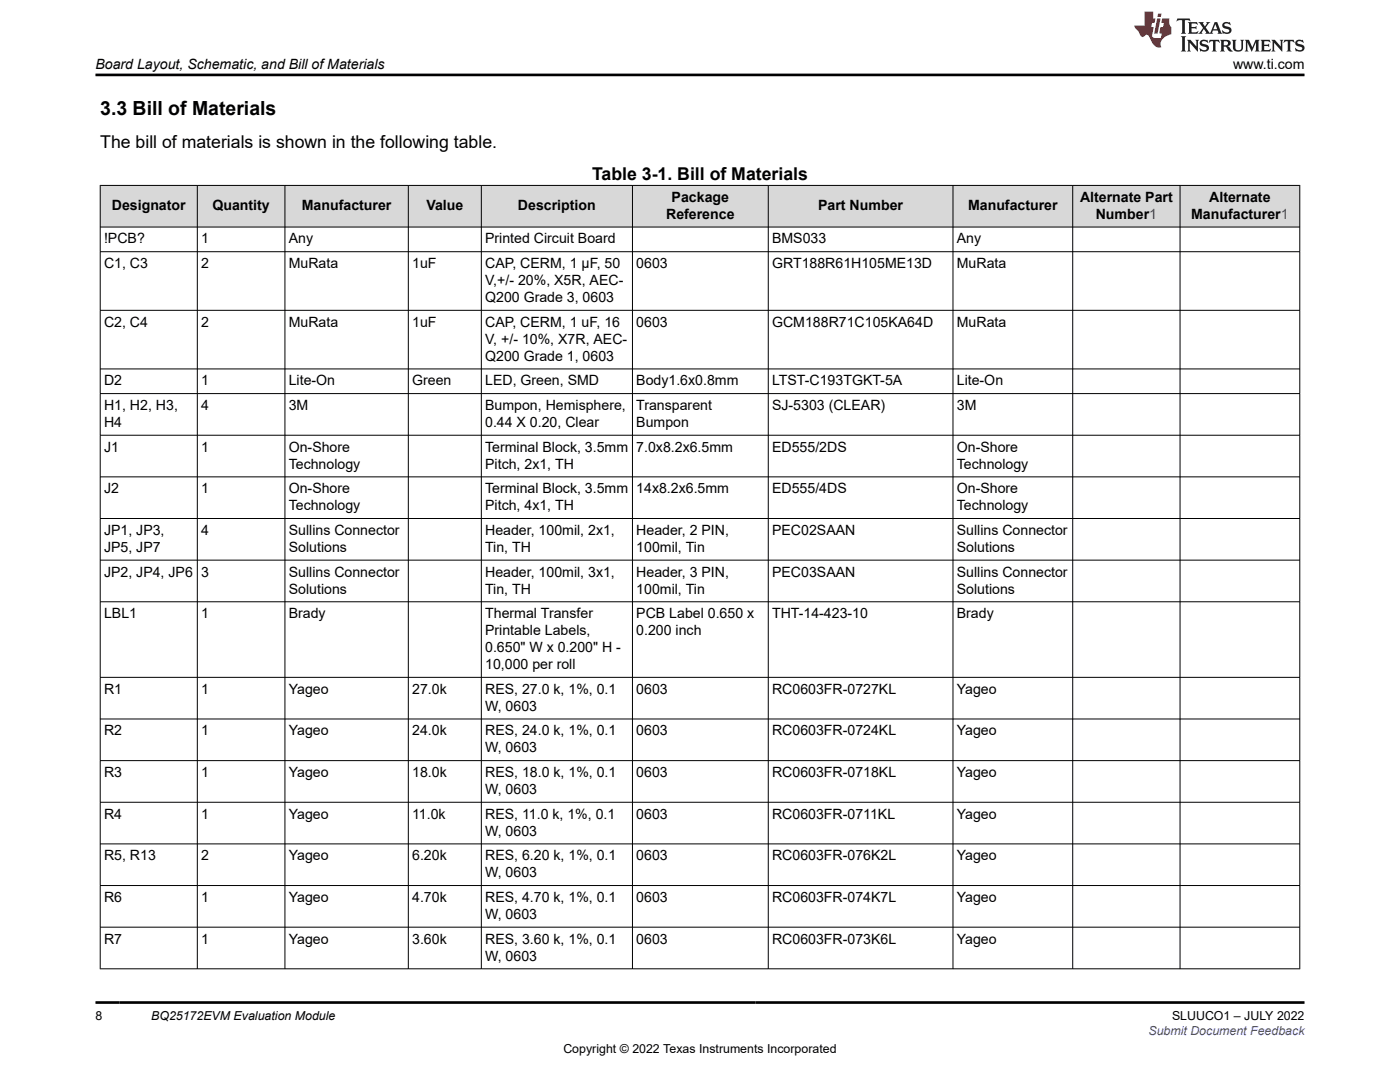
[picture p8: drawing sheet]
<svg xmlns="http://www.w3.org/2000/svg" width="279mm" height="216mm" viewBox="0 0 279 216" stroke-linecap="round" stroke-linejoin="round" font-family="sans-serif">
<defs><g id="words">
<text font-size="3.9" x="20" y="23">3.3 Bill of Materials</text>
<g font-size="3.5">
<text x="20" y="29.5">The bill of materials is shown in the following table.</text>
<text x="118.2" y="35.8">Table 3-1. Bill of Materials</text>
</g>
<g font-size="2.8">
<text x="19.1" y="13.8">Board Layout, Schematic, and Bill of Materials</text>
<text x="246.1" y="13.8">www.ti.com</text>
<text x="22.3" y="42">Designator</text>
<text x="42.4" y="42">Quantity</text>
<text x="60.2" y="42">Manufacturer</text>
<text x="85.1" y="42">Value</text>
<text x="103.4" y="42">Description</text>
<text x="134" y="40.3">Package</text>
<text x="163.3" y="42">Part Number</text>
<text x="193.2" y="42">Manufacturer</text>
<text x="215.5" y="40.3">Alternate Part</text>
<text x="241.3" y="40.3">Alternate</text>
<text x="132.9" y="43.7">Reference</text>
<text x="218.7" y="43.7">Number1</text>
<text x="237.7" y="43.7">Manufacturer1</text>
<text x="20.8" y="48.6">!PCB?</text>
<text x="20.8" y="53.5">C1, C3</text>
<text x="40.1" y="48.6">1</text>
<text x="40.1" y="53.5">2</text>
<text x="57.6" y="48.6">Any</text>
<text x="57.6" y="53.5">MuRata</text>
<text x="82.3" y="53.5">1uF</text>
<text x="96.8" y="48.6">Printed Circuit Board</text>
<text x="96.8" y="53.5">CAP, CERM, 1 µF, 50</text>
<text x="127" y="53.5">0603</text>
<text x="154.1" y="48.6">BMS033</text>
<text x="154.1" y="53.5">GRT188R61H105ME13D</text>
<text x="191" y="48.6">Any</text>
<text x="191" y="53.5">MuRata</text>
<text x="96.8" y="56.9">V,+/- 20%, X5R, AEC-</text>
<text x="20.8" y="65.2">C2, C4</text>
<text x="40.1" y="65.2">2</text>
<text x="57.6" y="65.2">MuRata</text>
<text x="82.3" y="65.2">1uF</text>
<text x="96.8" y="60.3">Q200 Grade 3, 0603</text>
<text x="96.8" y="65.2">CAP, CERM, 1 uF, 16</text>
<text x="127" y="65.2">0603</text>
<text x="154.1" y="65.2">GCM188R71C105KA64D</text>
<text x="191" y="65.2">MuRata</text>
<text x="96.8" y="68.6">V, +/- 10%, X7R, AEC-</text>
<text x="96.8" y="72">Q200 Grade 1, 0603</text>
<text x="20.8" y="76.9">D2</text>
<text x="40.1" y="76.9">1</text>
<text x="57.6" y="76.9">Lite-On</text>
<text x="82.3" y="76.9">Green</text>
<text x="96.8" y="76.9">LED, Green, SMD</text>
<text x="127" y="76.9">Body1.6x0.8mm</text>
<text x="154.1" y="76.9">LTST-C193TGKT-5A</text>
<text x="191" y="76.9">Lite-On</text>
<text x="20.8" y="81.8">H1, H2, H3,</text>
<text x="40.1" y="81.8">4</text>
<text x="57.6" y="81.8">3M</text>
<text x="96.8" y="81.8">Bumpon, Hemisphere,</text>
<text x="127" y="81.8">Transparent</text>
<text x="154.1" y="81.8">SJ-5303 (CLEAR)</text>
<text x="191" y="81.8">3M</text>
<text x="20.8" y="85.2">H4</text>
<text x="96.8" y="85.2">0.44 X 0.20, Clear</text>
<text x="127" y="85.2">Bumpon</text>
<text x="20.8" y="90.1">J1</text>
<text x="40.1" y="90.1">1</text>
<text x="57.6" y="90.1">On-Shore</text>
<text x="57.6" y="93.5">Technology</text>
<text x="96.8" y="90.1">Terminal Block, 3.5mm</text>
<text x="96.8" y="93.5">Pitch, 2x1, TH</text>
<text x="127" y="90.1">7.0x8.2x6.5mm</text>
<text x="154.1" y="90.1">ED555/2DS</text>
<text x="191" y="90.1">On-Shore</text>
<text x="191" y="93.5">Technology</text>
<text x="20.8" y="98.4">J2</text>
<text x="40.1" y="98.4">1</text>
<text x="57.6" y="98.4">On-Shore</text>
<text x="57.6" y="101.8">Technology</text>
<text x="96.8" y="98.4">Terminal Block, 3.5mm</text>
<text x="96.8" y="101.8">Pitch, 4x1, TH</text>
<text x="127" y="98.4">14x8.2x6.5mm</text>
<text x="154.1" y="98.4">ED555/4DS</text>
<text x="191" y="98.4">On-Shore</text>
<text x="191" y="101.8">Technology</text>
<text x="20.8" y="106.7">JP1, JP3,</text>
<text x="40.1" y="106.7">4</text>
<text x="57.6" y="106.7">Sullins Connector</text>
<text x="96.8" y="106.7">Header, 100mil, 2x1,</text>
<text x="127" y="106.7">Header, 2 PIN,</text>
<text x="154.1" y="106.7">PEC02SAAN</text>
<text x="191" y="106.7">Sullins Connector</text>
<text x="20.8" y="110.1">JP5, JP7</text>
<text x="57.6" y="110.1">Solutions</text>
<text x="96.8" y="110.1">Tin, TH</text>
<text x="127" y="110.1">100mil, Tin</text>
<text x="191" y="110.1">Solutions</text>
<text x="20.8" y="115">JP2, JP4, JP6</text>
<text x="40.1" y="115">3</text>
<text x="57.6" y="115">Sullins Connector</text>
<text x="57.6" y="118.4">Solutions</text>
<text x="96.8" y="115">Header, 100mil, 3x1,</text>
<text x="96.8" y="118.4">Tin, TH</text>
<text x="127" y="115">Header, 3 PIN,</text>
<text x="127" y="118.4">100mil, Tin</text>
<text x="154.1" y="115">PEC03SAAN</text>
<text x="191" y="115">Sullins Connector</text>
<text x="191" y="118.4">Solutions</text>
<text x="20.8" y="123.4">LBL1</text>
<text x="40.1" y="123.4">1</text>
<text x="57.6" y="123.4">Brady</text>
<text x="96.8" y="123.4">Thermal Transfer</text>
<text x="127" y="123.4">PCB Label 0.650 x</text>
<text x="154.1" y="123.4">THT-14-423-10</text>
<text x="191" y="123.4">Brady</text>
<text x="96.8" y="126.7">Printable Labels,</text>
<text x="96.8" y="130.1">0.650&quot; W x 0.200&quot; H -</text>
<text x="127" y="126.7">0.200 inch</text>
<text x="96.8" y="133.5">10,000 per roll</text>
<text x="20.8" y="138.4">R1</text>
<text x="40.1" y="138.4">1</text>
<text x="57.6" y="138.4">Yageo</text>
<text x="82.3" y="138.4">27.0k</text>
<text x="96.8" y="138.4">RES, 27.0 k, 1%, 0.1</text>
<text x="96.8" y="141.8">W, 0603</text>
<text x="127" y="138.4">0603</text>
<text x="154.1" y="138.4">RC0603FR-0727KL</text>
<text x="191" y="138.4">Yageo</text>
<text x="20.8" y="146.7">R2</text>
<text x="40.1" y="146.7">1</text>
<text x="57.6" y="146.7">Yageo</text>
<text x="82.3" y="146.7">24.0k</text>
<text x="96.8" y="146.7">RES, 24.0 k, 1%, 0.1</text>
<text x="127" y="146.7">0603</text>
<text x="154.1" y="146.7">RC0603FR-0724KL</text>
<text x="191" y="146.7">Yageo</text>
<text x="20.8" y="155">R3</text>
<text x="40.1" y="155">1</text>
<text x="57.6" y="155">Yageo</text>
<text x="82.3" y="155">18.0k</text>
<text x="96.8" y="150.1">W, 0603</text>
<text x="96.8" y="155">RES, 18.0 k, 1%, 0.1</text>
<text x="127" y="155">0603</text>
<text x="154.1" y="155">RC0603FR-0718KL</text>
<text x="191" y="155">Yageo</text>
<text x="96.8" y="158.4">W, 0603</text>
<text x="20.8" y="163.4">R4</text>
<text x="40.1" y="163.4">1</text>
<text x="57.6" y="163.4">Yageo</text>
<text x="82.3" y="163.4">11.0k</text>
<text x="96.8" y="163.4">RES, 11.0 k, 1%, 0.1</text>
<text x="96.8" y="166.7">W, 0603</text>
<text x="127" y="163.4">0603</text>
<text x="154.1" y="163.4">RC0603FR-0711KL</text>
<text x="191" y="163.4">Yageo</text>
<text x="20.8" y="171.7">R5, R13</text>
<text x="40.1" y="171.7">2</text>
<text x="57.6" y="171.7">Yageo</text>
<text x="82.3" y="171.7">6.20k</text>
<text x="96.8" y="171.7">RES, 6.20 k, 1%, 0.1</text>
<text x="127" y="171.7">0603</text>
<text x="154.1" y="171.7">RC0603FR-076K2L</text>
<text x="191" y="171.7">Yageo</text>
<text x="20.8" y="180">R6</text>
<text x="40.1" y="180">1</text>
<text x="57.6" y="180">Yageo</text>
<text x="82.3" y="180">4.70k</text>
<text x="96.8" y="175.1">W, 0603</text>
<text x="96.8" y="180">RES, 4.70 k, 1%, 0.1</text>
<text x="127" y="180">0603</text>
<text x="154.1" y="180">RC0603FR-074K7L</text>
<text x="191" y="180">Yageo</text>
<text x="96.8" y="183.4">W, 0603</text>
<text x="20.8" y="188.3">R7</text>
<text x="40.1" y="188.3">1</text>
<text x="57.6" y="188.3">Yageo</text>
<text x="82.3" y="188.3">3.60k</text>
<text x="96.8" y="188.3">RES, 3.60 k, 1%, 0.1</text>
<text x="96.8" y="191.7">W, 0603</text>
<text x="127" y="188.3">0603</text>
<text x="154.1" y="188.3">RC0603FR-073K6L</text>
<text x="191" y="188.3">Yageo</text>
</g>
<g font-size="2.5">
<text x="19.1" y="203.6">8</text>
<text x="30.2" y="203.6">BQ25172EVM Evaluation Module</text>
<text x="233.9" y="203.6">SLUUCO1 – JULY 2022</text>
<text x="112.4" y="210">Copyright © 2022 Texas Instruments Incorporated</text>
</g>
<text font-size="2.5" fill="#00f" x="229.2" y="206.5">Submit Document Feedback</text>
</g></defs>
<g fill="#d8d8d8">
<path d="M20 37h239.4v8.3h-239.4z" fill-rule="evenodd"/>
<path d="M20.1 37.1h19.2v8.1h-19.2z" fill-rule="evenodd"/>
<path d="M39.4 37.1h17.4v8.1h-17.4z" fill-rule="evenodd"/>
<path d="M56.9 37.1h24.5v8.1h-24.5z" fill-rule="evenodd"/>
<path d="M81.6 37.1h14.4v8.1h-14.4z" fill-rule="evenodd"/>
<path d="M96.1 37.1h30.1v8.1h-30.1z" fill-rule="evenodd"/>
<path d="M126.3 37.1h27v8.1h-27z" fill-rule="evenodd"/>
<path d="M153.4 37.1h36.7v8.1h-36.7z" fill-rule="evenodd"/>
<path d="M190.2 37.1h23.8v8.1h-23.8z" fill-rule="evenodd"/>
<path d="M214.1 37.1h21.3v8.1h-21.3z" fill-rule="evenodd"/>
<path d="M235.6 37.1h23.7v8.1h-23.7z" fill-rule="evenodd"/>
</g>
<g fill="none" stroke="#000" stroke-width=".2">
<path d="M19.9 37h239.6M20 36.9v156.5M39.4 36.9v156.5M56.9 36.9v156.5M81.5 36.9v156.5M96.1 36.9v156.5M126.2 36.9v156.5M153.3 36.9v156.5M190.2 36.9v156.5M214.1 36.9v156.5M235.5 36.9v156.5M259.4 36.9v156.5"/>
<path d="M19.9 45.3h239.6M19.9 50.2h239.6M19.9 61.9h239.6M19.9 73.6h239.6M19.9 78.5h239.6M19.9 86.8h239.6M19.9 95.2h239.6M19.9 103.5h239.6M19.9 111.8h239.6M19.9 120.1h239.6M19.9 135.2h239.6M19.9 143.5h239.6"/>
<path d="M19.9 151.8h239.6M19.9 160.1h239.6M19.9 168.4h239.6M19.9 176.7h239.6M19.9 185h239.6M19.9 193.3h239.6"/>
</g>
<path d="M235 3.7l-.2 .6 .5-.3h.6v.2v2.2l-.2 .3h1l-.2-.3v-2.2v-.2h.5l.6 .3-.2-.6zM237.1 4.4l.2 .4v1.6l-.2 .3h1.9l.1-.6a1.08 1.08 0 0 1-1.3 .2v-.6h.6l.4 .1v-.6l-.4 .2h-.6v-.6l.2-.1a1 1 0 0 1 1 .3l-.1-.6zM239.2 4.4l.9 1.2-1 1.1h.9l-.2-.2 .5-.7 .4 .7-.2 .2h1.6l-.2-.2 .2-.4h.9l.1 .4-.1 .2h.9l-.2-.3-.8-2h-.5l-.9 2.2-.9-1.1 .9-1.1h-.8l.2 .2-.4 .7-.4-.7 .2-.2zM242.5 4.8l.4 1h-.7zM244.2 4.6a.65 .65 0 0 0-.2 .7 .65 .65 0 0 0 .6 .4l.6 .2 .1 .2a.79 .79 0 0 1-.7 .4 .79 .79 0 0 1-.7-.5l.1 .7 .2-.1a.93 .93 0 0 0 1.1 .1 .93 .93 0 0 0 .4-.9 1.46 1.46 0 0 0-1.2-.6l-.1-.4a1.09 1.09 0 0 1 1.2 .2l-.2-.6-.1 .1-.5-.1zM235.7 7.2l.2 .4v2.3l-.2 .4h1l-.2-.4v-2.3l.2-.4zM236.9 7.9l.2 .4v1.6l-.2 .4h.8l-.3-.4 .1-1.4 1.6 1.8v-2l.2-.4h-.7l.1 .3 .1 1.1-1.2-1.4zM239.7 8.1a.65 .65 0 0 0-.2 .7 .65 .65 0 0 0 .6 .4l.6 .2 .1 .3a.79 .79 0 0 1-.7 .3 .79 .79 0 0 1-.7-.5l.1 .8 .2-.1a.93 .93 0 0 0 1.1 0 .93 .93 0 0 0 .4-.9 1.46 1.46 0 0 0-1.2-.6l-.1-.4a1.09 1.09 0 0 1 1.2 .2l-.1-.6-.2 .1-.5-.1zM241.4 7.9l-.1 .7a.63 .63 0 0 1 .8-.4v1.7l-.3 .4h1l-.2-.4v-1.7a.66 .66 0 0 1 .8 .4l-.1-.7zM243.5 7.9l.2 .4v1.6l-.2 .4h1l-.2-.2-.1-.8 .5 .1 .1 .1a.79 .79 0 0 0 1.2 .7l-1-1a.61 .61 0 0 0 .6-.6 .61 .61 0 0 0-.5-.6zM244.3 8.3l.1-.1a.47 .47 0 0 1 .5 .1 .47 .47 0 0 1 .1 .5l-.1 .2h-.7zM245.8 7.9l.2 .3a2.27 2.27 0 0 0 .4 1.9 1.04 1.04 0 0 0 1.7-.6v-1.3l.2-.3h-.8l.2 .4v1.2a.6 .6 0 0 1-.6 .5 .6 .6 0 0 1-.6-.5v-1.2l.3-.4zM248.4 7.9l.2 .4v1.6l-.2 .4h.8l-.3-.4v-1.5l.9 1.9 .9-1.9v1.5l-.3 .4h1l-.2-.4v-1.6l.2-.4h-.8l-.7 1.6-.6-1.6zM251.6 7.9l.2 .4v1.6l-.2 .4h1.9l.1-.6a1.09 1.09 0 0 1-1.3 .1v-.6h.6l.4 .2v-.7l-.4 .2h-.6v-.5l.2-.2a1.01 1.01 0 0 1 1 .3l-.1-.6zM253.7 7.9l.3 .4v1.6l-.3 .4h.8l-.2-.4v-1.4l1.6 1.8v-2l.2-.4h-.7l.2 .3v1.1l-1.2-1.4zM256.3 7.9l-.1 .7a.63 .63 0 0 1 .8-.4v1.7l-.3 .4h1l-.2-.4v-1.7a.66 .66 0 0 1 .8 .4l-.1-.7zM258.7 8.1a.65 .65 0 0 0-.2 .7 .65 .65 0 0 0 .6 .4l.6 .2 .2 .3a.79 .79 0 0 1-.7 .3 .79 .79 0 0 1-.7-.5l.1 .8 .2-.1a.93 .93 0 0 0 1 0 .93 .93 0 0 0 .5-.9 1.46 1.46 0 0 0-1.3-.6v-.4a1.09 1.09 0 0 1 1.2 .2l-.2-.6-.2 .1-.5-.1z" fill="#231f20"/>
<path d="M228.4 2.3v2.8h-2l.1 .4 .8 .9a.95 .95 0 0 0 1 .9 .59 .59 0 0 1 .5-.3 .59 .59 0 0 1 .5 .3l.4 .8a1.59 1.59 0 0 0 2.1 1.3 1.61 1.61 0 0 1 1-2.2l1-.4-.1-1.4a1.59 1.59 0 0 1-.3-1.7h-1.5l-.2 .9h.6l-.2 .8h-.5l-.2 1v.3h.4l-.1 .9h-.7a.73 .73 0 0 1-1-.6l.3-1.6h-.5l.1-.8h.5l.2-.9h-.5v-1.4zM230.9 3.7l-.6 3h.7l.6-3zM231.1 2.7l-.1 .7h.7l.1-.7z" fill="#ed1c24"/>
<path d="M19.1 15h241.3M19.1 200h241.3" fill="none" stroke="#000" stroke-width=".53"/>
<use href="#words"/>
</svg>
